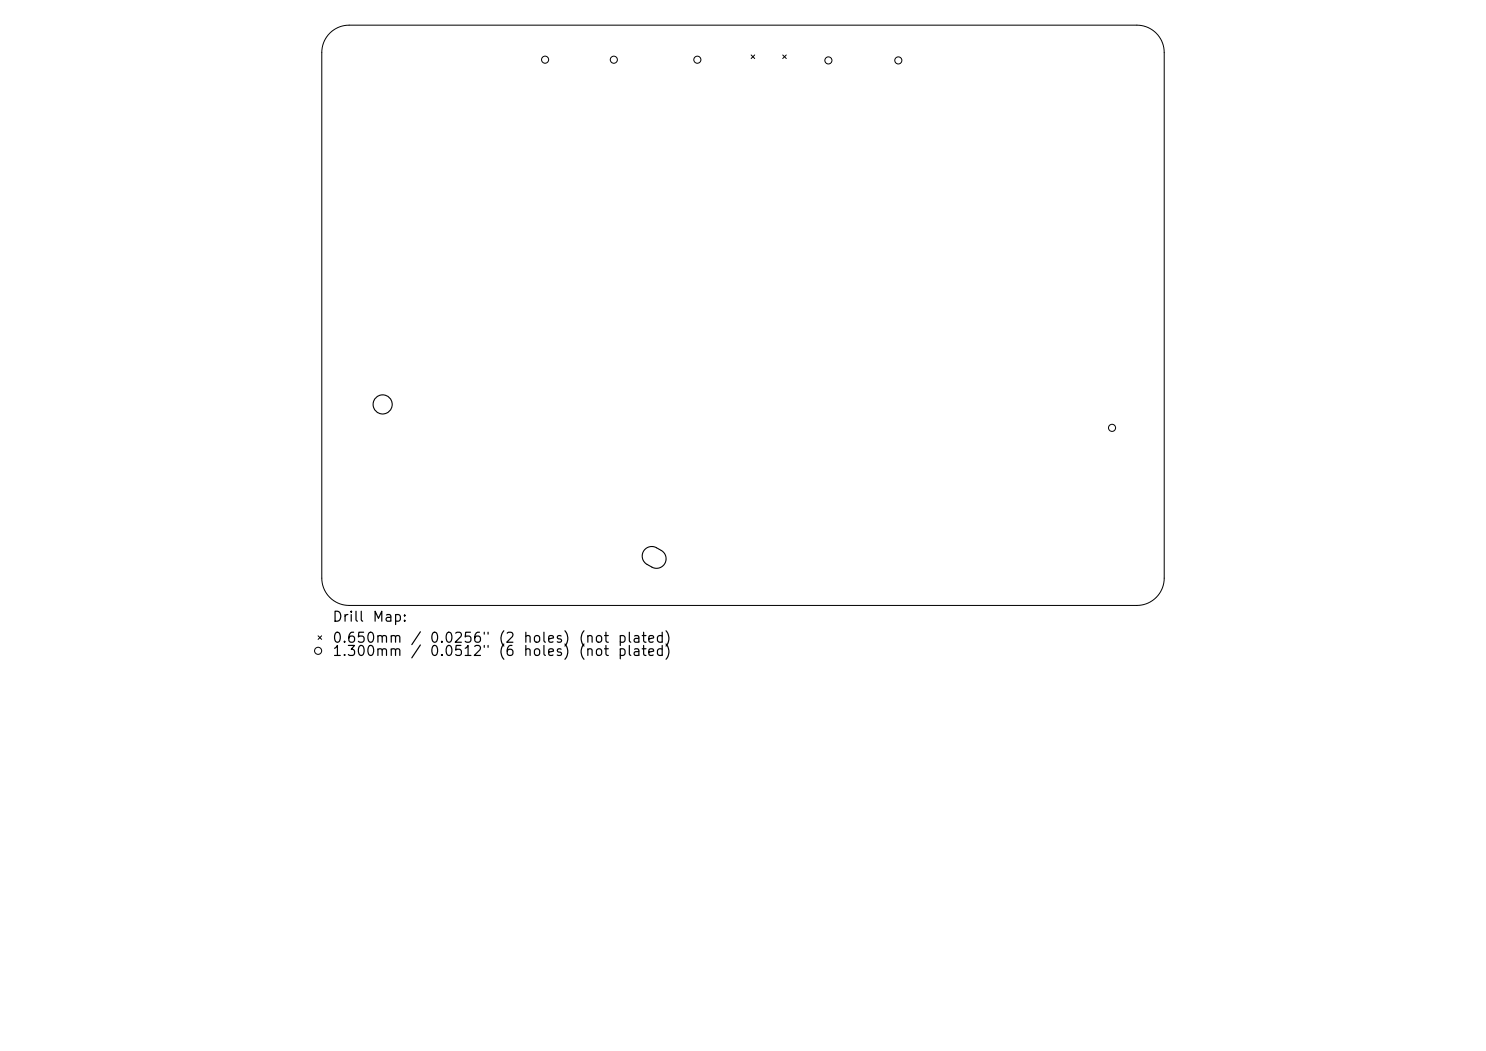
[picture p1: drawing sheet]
<svg xmlns="http://www.w3.org/2000/svg" width="297mm" height="210mm" viewBox="0 0 297 210" stroke-linecap="round" stroke-linejoin="round" font-family="sans-serif">
<defs><g id="words">
<g font-size="2">
<text x="66.3" y="124.7">Drill</text>
<text x="74.3" y="124.7">Map:</text>
<text x="66.3" y="128.9">0.650mm</text>
<text x="66.3" y="131.6">1.300mm</text>
<text x="81.9" y="128.9">/</text>
<text x="81.9" y="131.6">/</text>
<text x="85.7" y="128.9">0.0256&quot;</text>
<text x="85.7" y="131.6">0.0512&quot;</text>
<text x="99.5" y="128.9">(2</text>
<text x="99.5" y="131.6">(6</text>
<text x="104.4" y="128.9">holes)</text>
<text x="104.4" y="131.6">holes)</text>
<text x="115.5" y="128.9">(not</text>
<text x="115.5" y="131.6">(not</text>
<text x="123.3" y="128.9">plated)</text>
<text x="123.3" y="131.6">plated)</text>
</g>
</g></defs>
<g fill="none" stroke="#000" stroke-width=".2">
<path d="M65.9 6.6a5.5 5.5 0 0 1 3.9-1.6h157.4a5.5 5.5 0 0 1 5.5 5.5v105a5.5 5.5 0 0 1-5.5 5.5h-157.4a5.5 5.5 0 0 1-5.5-5.5v-105a5.5 5.5 0 0 1 1.6-3.9zM150.1 11l.7 .7M150.8 11l-.7 .7M156.4 11l.8 .7M157.2 11l-.8 .7M63.6 127l.7 .8M64.3 127l-.7 .8"/>
<circle cx="108.9" cy="11.9" r=".71"/>
<circle cx="122.7" cy="11.9" r=".71"/>
<circle cx="139.4" cy="11.9" r=".71"/>
<circle cx="165.6" cy="12.1" r=".71"/>
<circle cx="179.5" cy="12.1" r=".71"/>
<circle cx="222.3" cy="85.5" r=".71"/>
<circle cx="63.6" cy="130" r=".71"/>
</g>
<g fill="none" stroke="#000" stroke-width=".22">
<path d="M128.9 109.8l.7-.5 .8-.1 .7 .2 1.1 .6a1.91 1.91 0 0 1 .7 2.6 1.91 1.91 0 0 1-2.6 .7l-1-.5a1.91 1.91 0 0 1-.4-3z"/>
<circle cx="76.5" cy="80.8" r="1.91"/>
</g>
<use href="#words"/>
</svg>
